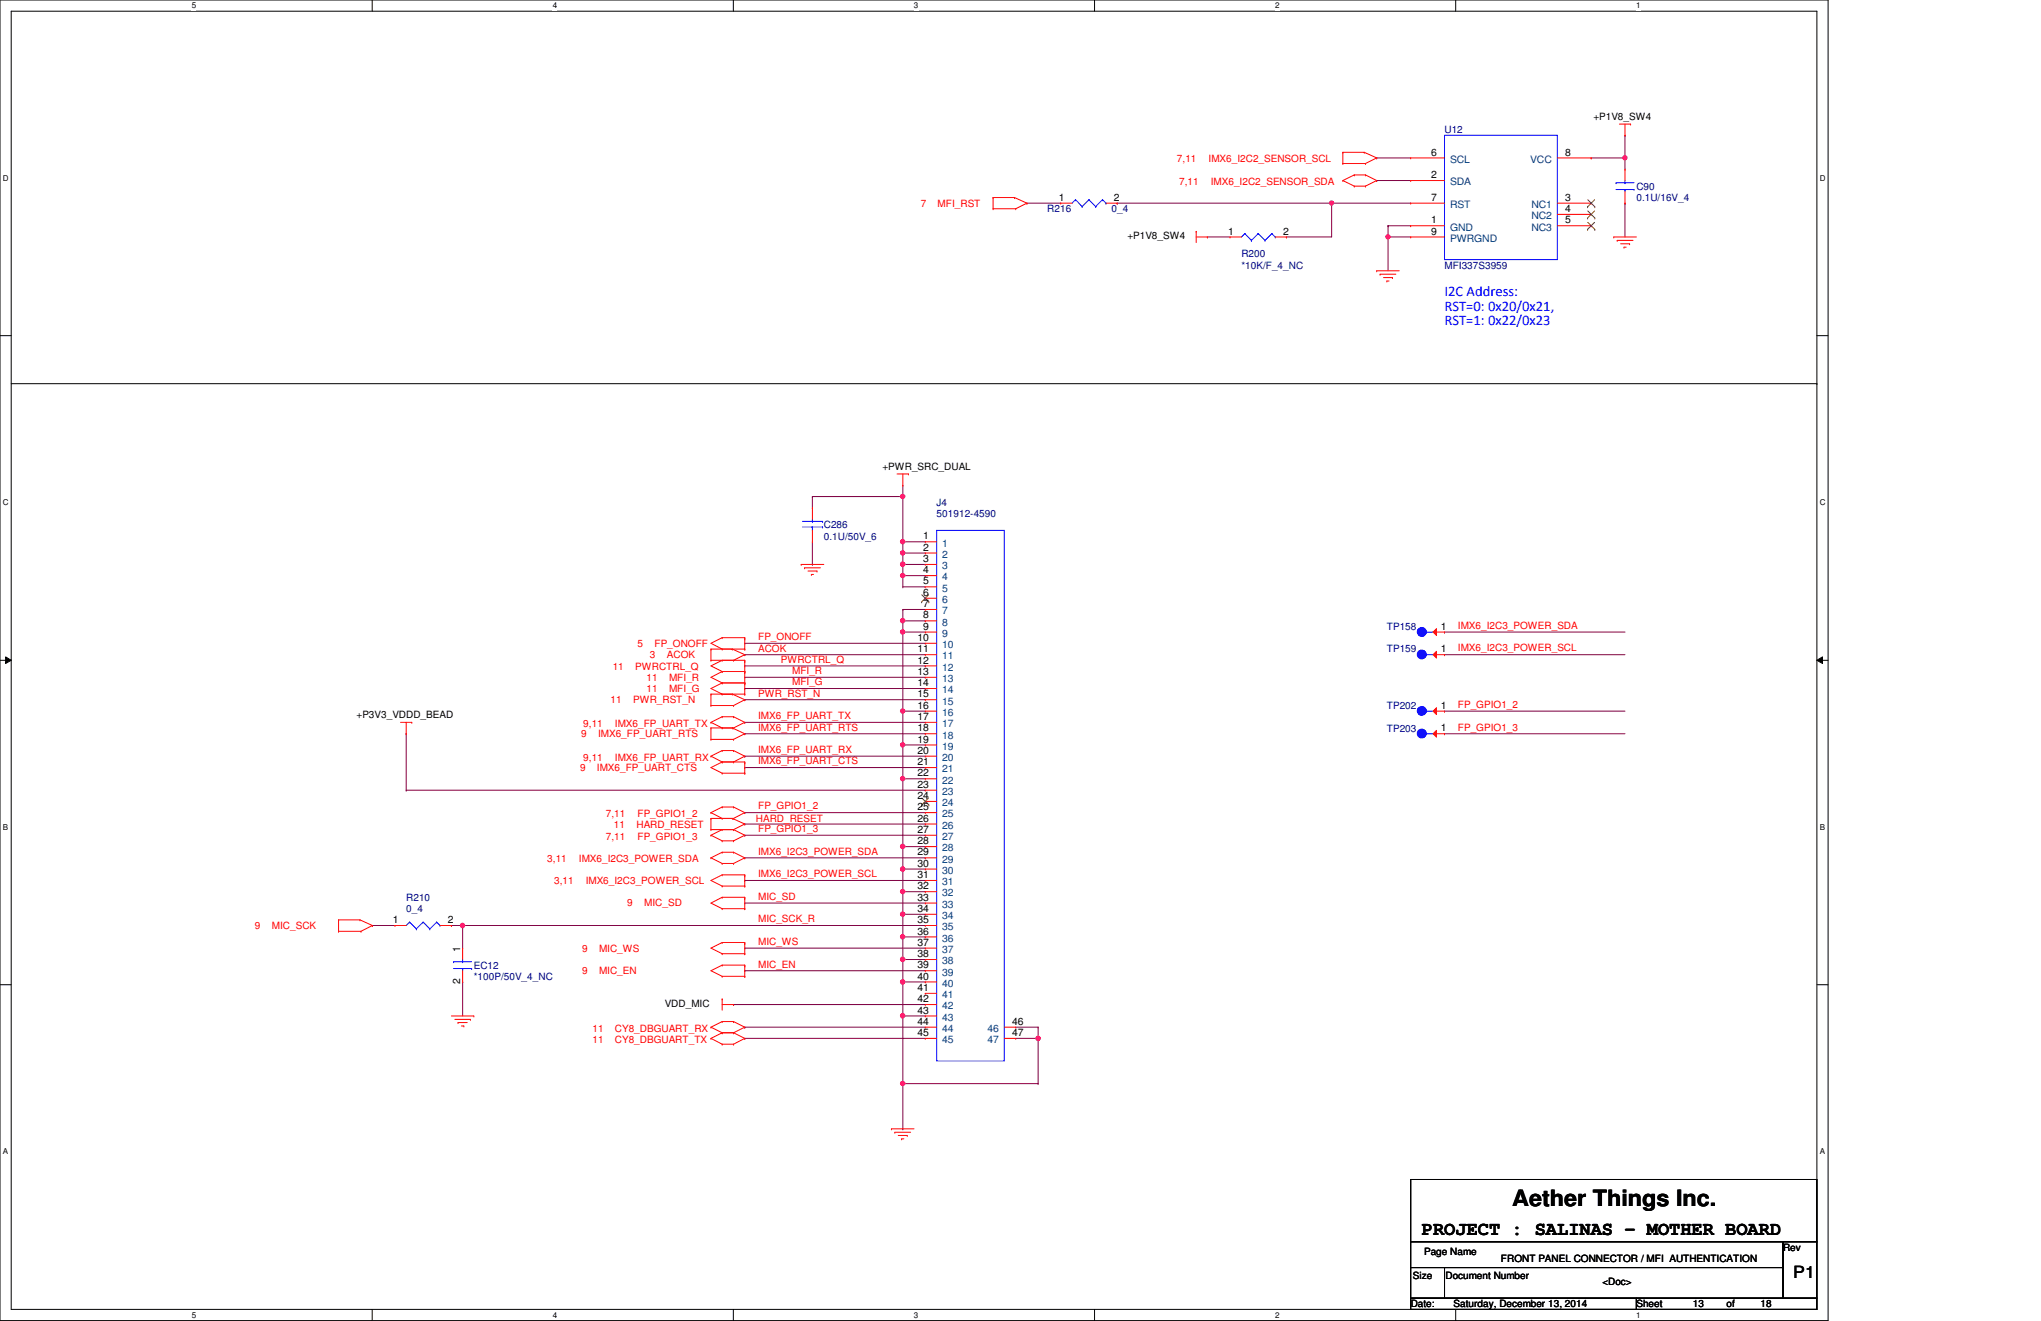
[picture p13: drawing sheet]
<svg xmlns="http://www.w3.org/2000/svg" width="432mm" height="279mm" viewBox="0 0 432 279" stroke-linecap="round" stroke-linejoin="round" font-family="sans-serif">
<defs><g id="words">
<text font-size="4.7" x="319.9" y="255.1">Aether Things Inc.</text>
<text font-size="4" x="300.8" y="261.2">PROJECT : SALINAS - MOTHER BOARD</text>
<text font-size="3.6" x="379.4" y="270.3">P1</text>
<g font-size="3.1" fill="#00f">
<text x="305.6" y="62.7">I2C Address:</text>
<text x="305.6" y="65.7">RST=0: 0x20/0x21,</text>
<text x="305.6" y="68.8">RST=1: 0x22/0x23</text>
</g>
<g font-size="2.2">
<text x="302.8" y="32.9">6</text>
<text x="331.1" y="32.9">8</text>
<text x="302.8" y="37.7">2</text>
<text x="224" y="42.5">1</text>
<text x="235.6" y="42.5">2</text>
<text x="302.8" y="42.5">7</text>
<text x="302.8" y="47.2">1</text>
<text x="331.1" y="42.5">3</text>
<text x="331.1" y="44.8">4</text>
<text x="331.1" y="47.2">5</text>
<text x="259.8" y="49.6">1</text>
<text x="271.4" y="49.6">2</text>
<text x="302.8" y="49.6">9</text>
<text x="195.3" y="116.5">2</text>
<text x="195.3" y="118.9">3</text>
<text x="195.3" y="114.1">1</text>
<text x="195.3" y="121.2">4</text>
<text x="195.3" y="123.6">5</text>
<text x="195.3" y="130.8">8</text>
<text x="195.3" y="126">6</text>
<text x="195.3" y="128.4">7</text>
<text x="194.1" y="135.6">10</text>
<text x="194.1" y="138">11</text>
<text x="195.3" y="133.2">9</text>
<text x="304.8" y="138">1</text>
<text x="304.8" y="133.2">1</text>
<text x="194.1" y="140.3">12</text>
<text x="194.1" y="142.7">13</text>
<text x="194.1" y="149.9">16</text>
<text x="194.1" y="145.1">14</text>
<text x="194.1" y="147.5">15</text>
<text x="304.8" y="149.9">1</text>
<text x="194.1" y="154.7">18</text>
<text x="194.1" y="152.3">17</text>
<text x="304.8" y="154.7">1</text>
<text x="194.1" y="159.4">20</text>
<text x="194.1" y="161.8">21</text>
<text x="194.1" y="157.1">19</text>
<text x="194.1" y="164.2">22</text>
<text x="194.1" y="166.6">23</text>
<text x="194.1" y="173.8">26</text>
<text x="194.1" y="169">24</text>
<text x="194.1" y="171.4">25</text>
<text x="194.1" y="178.6">28</text>
<text x="194.1" y="176.1">27</text>
<text x="194.1" y="183.3">30</text>
<text x="194.1" y="185.7">31</text>
<text x="194.1" y="180.9">29</text>
<text x="194.1" y="188.1">32</text>
<text x="194.1" y="190.5">33</text>
<text x="83.1" y="195.2">1</text>
<text x="94.7" y="195.2">2</text>
<text x="194.1" y="197.7">36</text>
<text x="194.1" y="192.9">34</text>
<text x="194.1" y="195.2">35</text>
<text x="97.4" y="201.3" transform="rotate(-90 97.4 201.3)">1</text>
<text x="194.1" y="202.4">38</text>
<text x="194.1" y="200">37</text>
<text x="97.4" y="208.2" transform="rotate(-90 97.4 208.2)">2</text>
<text x="194.1" y="204.8">39</text>
<text x="194.1" y="207.2">40</text>
<text x="194.1" y="209.6">41</text>
<text x="194.1" y="212">42</text>
<text x="194.1" y="214.4">43</text>
<text x="194.1" y="216.7">44</text>
<text x="194.1" y="219.1">45</text>
<text x="214.1" y="219.1">47</text>
<text x="214.1" y="216.7">46</text>
</g>
<g font-size="2.2" fill="#004080">
<text x="306.8" y="34.4">SCL</text>
<text x="323.7" y="34.4">VCC</text>
<text x="306.8" y="39.2">SDA</text>
<text x="306.8" y="44">RST</text>
<text x="324" y="44">NC1</text>
<text x="324" y="46.4">NC2</text>
<text x="306.8" y="48.8">GND</text>
<text x="306.8" y="51.1">PWRGND</text>
<text x="324" y="48.8">NC3</text>
<text x="199.3" y="118">2</text>
<text x="199.3" y="115.6">1</text>
<text x="199.3" y="122.8">4</text>
<text x="199.3" y="125.1">5</text>
<text x="199.3" y="120.4">3</text>
<text x="199.3" y="127.6">6</text>
<text x="199.3" y="129.9">7</text>
<text x="199.3" y="137.1">10</text>
<text x="199.3" y="132.3">8</text>
<text x="199.3" y="134.7">9</text>
<text x="199.3" y="141.9">12</text>
<text x="199.3" y="139.5">11</text>
<text x="199.3" y="146.6">14</text>
<text x="199.3" y="149">15</text>
<text x="199.3" y="144.3">13</text>
<text x="199.3" y="151.4">16</text>
<text x="199.3" y="153.8">17</text>
<text x="199.3" y="161">20</text>
<text x="199.3" y="156.2">18</text>
<text x="199.3" y="158.6">19</text>
<text x="199.3" y="165.7">22</text>
<text x="199.3" y="163.4">21</text>
<text x="199.3" y="170.5">24</text>
<text x="199.3" y="172.9">25</text>
<text x="199.3" y="168.1">23</text>
<text x="199.3" y="175.3">26</text>
<text x="199.3" y="177.7">27</text>
<text x="199.3" y="184.8">30</text>
<text x="199.3" y="180.1">28</text>
<text x="199.3" y="182.5">29</text>
<text x="199.3" y="189.6">32</text>
<text x="199.3" y="187.2">31</text>
<text x="199.3" y="194.4">34</text>
<text x="199.3" y="196.8">35</text>
<text x="199.3" y="192">33</text>
<text x="199.3" y="204">38</text>
<text x="199.3" y="199.2">36</text>
<text x="199.3" y="201.5">37</text>
<text x="199.3" y="206.3">39</text>
<text x="199.3" y="208.7">40</text>
<text x="199.3" y="211.1">41</text>
<text x="199.3" y="213.5">42</text>
<text x="199.3" y="215.9">43</text>
<text x="199.3" y="218.3">44</text>
<text x="199.3" y="220.6">45</text>
<text x="208.9" y="220.6">47</text>
<text x="208.9" y="218.3">46</text>
</g>
<g font-size="2.1" fill="#000080">
<text x="305.6" y="28.2">U12</text>
<text x="346.2" y="40.1">C90</text>
<text x="221.6" y="44.9">R216</text>
<text x="235.2" y="44.9">0_4</text>
<text x="346.2" y="42.5">0.1U/16V_4</text>
<text x="262.6" y="54.4">R200</text>
<text x="262.6" y="56.9">*10K/F_4_NC</text>
<text x="305.6" y="56.9">MFI337S3959</text>
<text x="198.2" y="107">J4</text>
<text x="174.3" y="111.8">C286</text>
<text x="198.2" y="109.4">501912-4590</text>
<text x="174.3" y="114.1">0.1U/50V_6</text>
<text x="293.4" y="133.3">TP158</text>
<text x="293.4" y="138">TP159</text>
<text x="293.4" y="149.9">TP202</text>
<text x="293.4" y="154.7">TP203</text>
<text x="85.9" y="190.5">R210</text>
<text x="85.9" y="193">0_4</text>
<text x="100.2" y="204.9">EC12</text>
<text x="100.2" y="207.3">*100P/50V_4_NC</text>
</g>
<g font-size="2.1">
<text x="337.1" y="25.3">+P1V8_SW4</text>
<text x="238.5" y="50.6">+P1V8_SW4</text>
<text x="186.7" y="99.4">+PWR_SRC_DUAL</text>
<text x="75.4" y="151.9">+P3V3_VDDD_BEAD</text>
<text x="140.6" y="213">VDD_MIC</text>
<text x="301.3" y="265.5">Page Name</text>
<text x="317.5" y="267">FRONT PANEL CONNECTOR / MFI AUTHENTICATION</text>
<text x="377.2" y="264.6">Rev</text>
<text x="298.9" y="270.6">Size</text>
<text x="305.8" y="270.6">Document Number</text>
<text x="339" y="271.7">&lt;Doc&gt;</text>
<text x="298.4" y="276.5">Date:</text>
<text x="307.5" y="276.5">Saturday, December 13, 2014</text>
<text x="346.2" y="276.5">Sheet</text>
<text x="358.1" y="276.5">13</text>
<text x="365.3" y="276.5">of</text>
<text x="372.4" y="276.5">18</text>
</g>
<g font-size="2.1" fill="#f00">
<text x="249" y="34.2">7,11</text>
<text x="255.7" y="34.2">IMX6_I2C2_SENSOR_SCL</text>
<text x="249.5" y="39.2">7,11</text>
<text x="256.2" y="39.2">IMX6_I2C2_SENSOR_SDA</text>
<text x="194.8" y="43.7">7</text>
<text x="198.4" y="43.7">MFI_RST</text>
<text x="134.9" y="136.8">5</text>
<text x="138.5" y="136.8">FP_ONOFF</text>
<text x="160.4" y="135.4">FP_ONOFF</text>
<text x="308.4" y="133">IMX6_I2C3_POWER_SDA</text>
<text x="308.4" y="137.8">IMX6_I2C3_POWER_SCL</text>
<text x="129.6" y="141.6">11</text>
<text x="134.4" y="141.6">PWRCTRL_Q</text>
<text x="136.8" y="144">11</text>
<text x="137.5" y="139.2">3</text>
<text x="141.1" y="139.2">ACOK</text>
<text x="141.6" y="144">MFI_R</text>
<text x="160.4" y="138">ACOK</text>
<text x="165.2" y="140.2">PWRCTRL_Q</text>
<text x="167.6" y="142.6">MFI_R</text>
<text x="129.2" y="148.8">11</text>
<text x="133.9" y="148.8">PWR_RST_N</text>
<text x="136.8" y="146.4">11</text>
<text x="141.6" y="146.4">MFI_G</text>
<text x="160.4" y="147.3">PWR_RST_N</text>
<text x="167.6" y="144.9">MFI_G</text>
<text x="308.4" y="149.7">FP_GPIO1_2</text>
<text x="122.9" y="155.9">9</text>
<text x="123.4" y="153.8">9,11</text>
<text x="126.5" y="155.9">IMX6_FP_UART_RTS</text>
<text x="130.1" y="153.8">IMX6_FP_UART_TX</text>
<text x="160.4" y="152.1">IMX6_FP_UART_TX</text>
<text x="160.4" y="154.5">IMX6_FP_UART_RTS</text>
<text x="308.4" y="154.5">FP_GPIO1_3</text>
<text x="123.4" y="161">9,11</text>
<text x="130.1" y="161">IMX6_FP_UART_RX</text>
<text x="160.4" y="159.3">IMX6_FP_UART_RX</text>
<text x="160.4" y="161.7">IMX6_FP_UART_CTS</text>
<text x="122.7" y="163.1">9</text>
<text x="126.3" y="163.1">IMX6_FP_UART_CTS</text>
<text x="128.2" y="172.9">7,11</text>
<text x="134.9" y="172.9">FP_GPIO1_2</text>
<text x="159.9" y="173.8">HARD_RESET</text>
<text x="160.4" y="171.2">FP_GPIO1_2</text>
<text x="128.2" y="177.7">7,11</text>
<text x="129.9" y="175">11</text>
<text x="134.7" y="175">HARD_RESET</text>
<text x="134.9" y="177.7">FP_GPIO1_3</text>
<text x="160.4" y="176">FP_GPIO1_3</text>
<text x="115.8" y="182.4">3,11</text>
<text x="122.5" y="182.4">IMX6_I2C3_POWER_SDA</text>
<text x="160.4" y="180.8">IMX6_I2C3_POWER_SDA</text>
<text x="160.4" y="185.5">IMX6_I2C3_POWER_SCL</text>
<text x="117.2" y="187">3,11</text>
<text x="123.9" y="187">IMX6_I2C3_POWER_SCL</text>
<text x="132.7" y="191.7">9</text>
<text x="136.3" y="191.7">MIC_SD</text>
<text x="160.4" y="190.3">MIC_SD</text>
<text x="53.9" y="196.5">9</text>
<text x="57.5" y="196.5">MIC_SCK</text>
<text x="160.4" y="195.1">MIC_SCK_R</text>
<text x="123.2" y="201.3">9</text>
<text x="126.7" y="201.3">MIC_WS</text>
<text x="160.4" y="199.9">MIC_WS</text>
<text x="123.2" y="206.1">9</text>
<text x="126.7" y="206.1">MIC_EN</text>
<text x="160.4" y="204.6">MIC_EN</text>
<text x="125.3" y="218.2">11</text>
<text x="125.3" y="220.6">11</text>
<text x="130.1" y="218.2">CY8_DBGUART_RX</text>
<text x="130.1" y="220.6">CY8_DBGUART_TX</text>
</g>
<g font-size="1.7">
<text x="40.6" y="1.8">5</text>
<text x="116.9" y="1.8">4</text>
<text x="193.3" y="1.8">3</text>
<text x="269.7" y="1.8">2</text>
<text x="346.2" y="1.8">1</text>
<text x=".6" y="38.2">D</text>
<text x="385" y="38.2">D</text>
<text x=".6" y="106.8">C</text>
<text x="385" y="106.8">C</text>
<text x=".6" y="175.5">B</text>
<text x="385" y="175.5">B</text>
<text x=".6" y="244.1">A</text>
<text x="385" y="244.1">A</text>
<text x="40.6" y="278.7">5</text>
<text x="116.9" y="278.7">4</text>
<text x="193.3" y="278.7">3</text>
<text x="269.7" y="278.7">2</text>
<text x="346.2" y="278.7">1</text>
</g>
</g></defs>
<path d="M0 0h386.8v279.3h-386.8zM2.4 2.4h382v274.5h-382z" fill="none" stroke="#000" stroke-width=".21"/>
<g fill="#fff">
<path d="M40.6 .3h.9v1.9h-.9z"/>
<path d="M40.6 277.2h.9v1.9h-.9z"/>
</g>
<path d="M78.7 0v2.4M78.7 276.9v2.4" fill="none" stroke="#000" stroke-width=".21"/>
<g fill="#fff">
<path d="M116.9 .3h1v1.9h-1z"/>
<path d="M116.9 277.2h1v1.9h-1z"/>
</g>
<path d="M155.2 0v2.4M155.2 276.9v2.4" fill="none" stroke="#000" stroke-width=".21"/>
<g fill="#fff">
<path d="M193.3 .3h1v1.9h-1z"/>
<path d="M193.3 277.2h1v1.9h-1z"/>
</g>
<path d="M231.6 0v2.4M231.6 276.9v2.4" fill="none" stroke="#000" stroke-width=".21"/>
<g fill="#fff">
<path d="M269.7 .3h1v1.9h-1z"/>
<path d="M269.7 277.2h1v1.9h-1z"/>
</g>
<path d="M308 0v2.4M308 276.9v2.4" fill="none" stroke="#000" stroke-width=".21"/>
<g fill="#fff">
<path d="M346.2 .3h.9v1.9h-.9z"/>
<path d="M346.2 277.2h.9v1.9h-.9z"/>
<path d="M.6 36.7h1.2v1.9h-1.2z"/>
<path d="M385 36.7h1.2v1.9h-1.2z"/>
<path d="M.6 105.3h1.2v1.9h-1.2z"/>
<path d="M385 105.3h1.2v1.9h-1.2z"/>
</g>
<path d="M0 71h2.4M384.4 71h2.4" fill="none" stroke="#000" stroke-width=".21"/>
<g fill="#fff">
<path d="M.6 173.9h1.1v2h-1.1z"/>
<path d="M385 173.9h1.1v2h-1.1z"/>
</g>
<path d="M0 139.7h2.4M1.2 138.9l1.2 .8-1.2 .6zM384.4 139.7l1.2-.8v1.4zM384.4 139.7h2.4" fill="none" stroke="#000" stroke-width=".21"/>
<path d="M1.2 138.9l1.2 .8-1.2 .6zM384.4 139.7l1.2-.8v1.4z" fill="#000"/>
<g fill="#fff">
<path d="M.6 242.6h1.1v1.9h-1.1z"/>
<path d="M385 242.6h1.1v1.9h-1.1z"/>
</g>
<path d="M2.4 81.2h382M384.4 81.2h.1M0 208.3h2.4M384.4 208.3h2.4" fill="none" stroke="#000" stroke-width=".21"/>
<path d="M291.3 33.4h.1M291.3 38.2h.1M291.3 33.4h7.1M291.3 38.2h7.1M236.3 43h.1M236.3 43h45.4M293.7 47.8h.1M293.7 50.1h.1M293.7 47.8h4.7M293.7 47.8v9.5M293.7 50.1h4.7" fill="none" stroke="#800040" stroke-width=".21"/>
<circle cx="293.6" cy="50.1" r=".45" fill="#f0f"/>
<circle cx="293.6" cy="50.1" r=".45" fill="none" stroke="#f0f" stroke-width=".21"/>
<path d="M336.6 33.4h.1M343.8 28.6h.1M343.8 28.6v4.8h-7.2" fill="none" stroke="#800040" stroke-width=".21"/>
<circle cx="343.8" cy="33.4" r=".45" fill="#f0f"/>
<circle cx="343.8" cy="33.4" r=".45" fill="none" stroke="#f0f" stroke-width=".21"/>
<path d="M343.8 33.4h.1M343.8 33.4v2.4M255.4 50.1h.1M255.4 50.1h4.8M272.2 50.1h.1M281.7 43h.1M281.7 43v7.1h-9.5M281.7 43h16.7M343.8 43h.1M343.8 43v7.1" fill="none" stroke="#800040" stroke-width=".21"/>
<circle cx="281.7" cy="42.9" r=".45" fill="#f0f"/>
<circle cx="281.7" cy="42.9" r=".45" fill="none" stroke="#f0f" stroke-width=".21"/>
<path d="M217.3 43h.1M217.3 43h7.1M191 114.6h.1M191 114.6h4.7" fill="none" stroke="#800040" stroke-width=".21"/>
<circle cx="191" cy="114.6" r=".46" fill="#f0f"/>
<circle cx="191" cy="114.6" r=".46" fill="none" stroke="#f0f" stroke-width=".21"/>
<path d="M191 117h.1M191 117h4.7" fill="none" stroke="#800040" stroke-width=".21"/>
<circle cx="191" cy="116.9" r=".46" fill="#f0f"/>
<circle cx="191" cy="116.9" r=".46" fill="none" stroke="#f0f" stroke-width=".21"/>
<path d="M191 114.6h.1M191 105h.1M191 117h.1M191 119.4h.1M191 102.7v2.3M191 114.6v4.8M191 119.4h4.7" fill="none" stroke="#800040" stroke-width=".21"/>
<circle cx="191" cy="119.3" r=".47" fill="#f0f"/>
<circle cx="191" cy="119.3" r=".47" fill="none" stroke="#f0f" stroke-width=".21"/>
<path d="M191 121.8h.1M191 121.8h4.7" fill="none" stroke="#800040" stroke-width=".21"/>
<circle cx="191" cy="121.7" r=".46" fill="#f0f"/>
<circle cx="191" cy="121.7" r=".46" fill="none" stroke="#f0f" stroke-width=".21"/>
<path d="M191 119.4h.1M191 119.4v4.7M191 124.1h.1M191 121.8h.1M191 128.9h.1M191 131.3h.1M191 124.1h4.7M191 128.9h4.7M191 131.3h4.7" fill="none" stroke="#800040" stroke-width=".21"/>
<circle cx="191" cy="131.3" r=".47" fill="#f0f"/>
<circle cx="191" cy="131.3" r=".47" fill="none" stroke="#f0f" stroke-width=".21"/>
<path d="M191 133.7h.1M191 131.3h.1M191 133.7h4.7M191 128.9v21.5M191 150.4h.1" fill="none" stroke="#800040" stroke-width=".21"/>
<circle cx="191" cy="133.7" r=".46" fill="#f0f"/>
<circle cx="191" cy="133.7" r=".46" fill="none" stroke="#f0f" stroke-width=".21"/>
<circle cx="191" cy="150.4" r=".46" fill="#f0f"/>
<circle cx="191" cy="150.4" r=".46" fill="none" stroke="#f0f" stroke-width=".21"/>
<g fill="none" stroke="#800040" stroke-width=".21">
<path d="M157.6 136.1h.1M157.6 138.5h.1M157.6 136.1h38.1M157.6 138.5h38.1M157.6 140.8h.1M157.6 148h.1M157.6 152.8h.1M157.6 155.2h.1M157.6 140.8h38.1M157.6 148h38.1M157.6 152.8h38.1M157.6 155.2h38.1"/>
<path d="M191 150.4h.1M191 157.6h.1M191 150.4v7.2M191 150.4h4.7M191 157.6h4.7M191 214.9v14.3M191 229.2h.1"/>
</g>
<circle cx="191" cy="157.5" r=".46" fill="#f0f"/>
<circle cx="191" cy="157.5" r=".46" fill="none" stroke="#f0f" stroke-width=".21"/>
<path d="M157.6 159.9h.1M157.6 159.9h38.1M191 157.6v7.1M157.6 162.3h.1M157.6 162.3h38.1M191 164.7h.1M191 164.7h4.7" fill="none" stroke="#800040" stroke-width=".21"/>
<circle cx="191" cy="164.7" r=".46" fill="#f0f"/>
<circle cx="191" cy="164.7" r=".46" fill="none" stroke="#f0f" stroke-width=".21"/>
<path d="M157.6 171.9h.1M157.6 174.3h.1M157.6 176.7h.1M157.6 171.9h38.1M157.6 174.3h38.1M157.6 176.7h38.1M191 179.1h.1M191 164.7v14.4M157.6 181.4h.1M157.6 181.4h38.1M191 183.8h.1M191 183.8h4.7" fill="none" stroke="#800040" stroke-width=".21"/>
<circle cx="191" cy="183.8" r=".47" fill="#f0f"/>
<circle cx="191" cy="183.8" r=".47" fill="none" stroke="#f0f" stroke-width=".21"/>
<path d="M157.6 186.2h.1M157.6 186.2h38.1M191 188.6h.1M191 183.8v4.8M191 188.6h4.7" fill="none" stroke="#800040" stroke-width=".21"/>
<circle cx="191" cy="188.6" r=".46" fill="#f0f"/>
<circle cx="191" cy="188.6" r=".46" fill="none" stroke="#f0f" stroke-width=".21"/>
<path d="M157.6 191h.1M157.6 191h38.1M191 193.4h.1M191 188.6v4.8M191 193.4h4.7" fill="none" stroke="#800040" stroke-width=".21"/>
<circle cx="191" cy="193.4" r=".46" fill="#f0f"/>
<circle cx="191" cy="193.4" r=".46" fill="none" stroke="#f0f" stroke-width=".21"/>
<path d="M191 198.2h.1M191 193.4v4.8M191 198.2h4.7" fill="none" stroke="#800040" stroke-width=".21"/>
<circle cx="191" cy="198.1" r=".46" fill="#f0f"/>
<circle cx="191" cy="198.1" r=".46" fill="none" stroke="#f0f" stroke-width=".21"/>
<path d="M191 198.2v4.7M155.2 212.5h.1M155.2 212.5h40.5M191 202.9h.1M191 214.9h.1M191 214.9h4.7" fill="none" stroke="#800040" stroke-width=".21"/>
<circle cx="191" cy="214.8" r=".47" fill="#f0f"/>
<circle cx="191" cy="214.8" r=".47" fill="none" stroke="#f0f" stroke-width=".21"/>
<path d="M97.9 195.7h.1M97.9 195.7h97.8M157.6 219.6h.1M157.6 217.3h.1M157.6 219.6h38.1M157.6 217.3h38.1" fill="none" stroke="#800040" stroke-width=".21"/>
<circle cx="97.8" cy="195.7" r=".46" fill="#f0f"/>
<circle cx="97.8" cy="195.7" r=".46" fill="none" stroke="#f0f" stroke-width=".21"/>
<g fill="none" stroke="#800040" stroke-width=".21">
<path d="M78.8 195.7h.1M78.8 195.7h4.8M95.5 195.7h.1M95.5 195.7h2.4M97.9 195.7h.1M97.9 195.7v4.8M97.9 207.7h.1M97.9 207.7v7.2M214.9 217.3h4.7M219.6 217.3h.1M219.6 219.6h.1M219.6 217.3v2.3"/>
<path d="M191 229.2h.1M191 229.2h28.6"/>
</g>
<circle cx="191" cy="229.2" r=".46" fill="#f0f"/>
<circle cx="191" cy="229.2" r=".46" fill="none" stroke="#f0f" stroke-width=".21"/>
<path d="M214.9 219.6h4.7M219.6 219.6h.1M219.6 219.6v9.6M191 238.8h.1M191 229.2v9.6M219.6 229.2h.1" fill="none" stroke="#800040" stroke-width=".21"/>
<circle cx="219.6" cy="219.6" r=".47" fill="#f0f"/>
<circle cx="219.6" cy="219.6" r=".47" fill="none" stroke="#f0f" stroke-width=".21"/>
<path d="M171.9 105h.1M171.9 105v2.4M171.9 105h19.1M191 105h.1M191 114.6h.1M191 105v9.6M305.6 133.7h.1M305.6 138.5h.1M305.6 133.7h38.2M305.6 138.5h38.2" fill="none" stroke="#800040" stroke-width=".21"/>
<circle cx="191" cy="105" r=".46" fill="#f0f"/>
<circle cx="191" cy="105" r=".46" fill="none" stroke="#f0f" stroke-width=".21"/>
<path d="M171.9 119.4h.1M171.9 114.6v4.8M305.6 150.4h.1M305.6 155.2h.1M305.6 150.4h38.2M305.6 155.2h38.2M191 179.1h4.7M195.7 179.1h.1" fill="none" stroke="#800040" stroke-width=".21"/>
<circle cx="191" cy="179" r=".47" fill="#f0f"/>
<circle cx="191" cy="179" r=".47" fill="none" stroke="#f0f" stroke-width=".21"/>
<path d="M85.9 155.2h.1M85.9 155.2v11.9M157.6 143.3h.1M157.6 145.6h.1M157.6 143.3h38.1M157.6 145.6h38.1M85.9 167.1h.1M85.9 167.1h109.8M191 179.1v4.7M191 183.8h.1M191 207.7h.1M191 207.7h4.7" fill="none" stroke="#800040" stroke-width=".21"/>
<circle cx="191" cy="207.7" r=".47" fill="#f0f"/>
<circle cx="191" cy="207.7" r=".47" fill="none" stroke="#f0f" stroke-width=".21"/>
<path d="M191 214.9h.1M191 202.9h.1M191 207.7v7.2M191 202.9h4.7" fill="none" stroke="#800040" stroke-width=".21"/>
<circle cx="191" cy="202.9" r=".47" fill="#f0f"/>
<circle cx="191" cy="202.9" r=".47" fill="none" stroke="#f0f" stroke-width=".21"/>
<path d="M157.6 200.5h.1M157.6 205.3h.1M157.6 200.5h38.1M157.6 205.3h38.1M191 207.7h.1M191 202.9v4.8" fill="none" stroke="#800040" stroke-width=".21"/>
<g fill="none" stroke="#f00" stroke-width=".21">
<path d="M284.1 38.2h.1M284.1 32.2h.1M284.1 34.6h.1M284.1 38.2l2.4 1.2M284.1 32.2h4.5M284.1 34.6h4.8M284.1 32.2v2.4M286.5 37h.1M286.5 39.4h.1M286.5 39.4h2.4M286.5 37h2.4M286.5 37l-2.4 1.2"/>
<path d="M288.6 32.2h.1M288.6 32.2l2.7 1.2M288.9 39.4h.1M288.9 37h.1M288.9 34.6h.1M288.9 37l2.4 1.2M291.3 38.2h.1M291.3 33.4h.1M291.3 38.2l-2.4 1.2M291.3 33.4l-2.4 1.2M342.6 26.2h2.4M343.8 28.6h.1"/>
<path d="M343.8 26.2v2.4M345 26.2h.1M210.1 41.8h.1M210.1 44.2h.1M210.1 41.8h4.5M210.1 44.2h4.8M210.1 41.8v2.4M214.6 41.8h.1M214.6 41.8l2.7 1.2M214.9 44.2h.1M217.3 43h.1M217.3 43l-2.4 1.2"/>
<path d="M224.4 43h.1M224.4 43h2.4M234 43h2.3M236.3 43h.1M253.1 48.9h.1M253.1 50.1h2.3M253.1 48.9v2.4M255.4 50.1h.1M291.3 57.3h.1M291.3 57.3h4.7M292 58h.1M292 58h3.3"/>
<path d="M292.7 58.7h1.9M293.4 59.4h.1M293.4 59.4h.5M294.6 58.7h.1M341.4 50.1h.1M341.4 50.1h4.8M342.1 50.8h.1M342.1 50.8h3.4M342.9 51.6h1.9M343.6 52.3h.1M343.6 52.3h.4M344.8 51.6h.1"/>
<path d="M169.5 119.4h.1M169.5 119.4h4.8M189.8 100.2h2.4M191 102.7h.1M191 100.2v2.5M192.2 100.2h.1M195.7 117h.1M195.7 119.4h.1M195.7 114.6h.1M195.7 119.4h2.5M195.7 117h2.5M195.7 114.6h2.5"/>
<path d="M150.4 137.3h.1M150.4 139.7h.1M150.4 137.3h7.2M150.4 139.7h7.2M150.4 137.3v2.4M152.8 134.9h.1M152.8 137.3h.1M152.8 139.7h.1M152.8 134.9l-2.4 1.2 2.4 1.2M152.8 134.9h4.8M152.8 139.7l-2.4 1.1 2.4 1.2M154.9 137.3h.1"/>
<path d="M154.9 137.3l2.7 1.2M155.2 139.7h.1M157.6 134.9h.1M157.6 137.3h.1M157.6 135.1h.1M157.6 138.5h.1M157.6 139.7h.1M157.6 139.9h.1M157.6 134.9v2.4M157.6 139.7v7.1M157.6 138.5l-2.4 1.2M170.2 120.1h.1"/>
<path d="M170.2 120.1h3.4M170.9 120.8h1.9M171.7 121.5h.1M171.7 121.5h.4M172.8 120.8h.1M195.7 136.1h.1M195.7 131.3h.1M195.7 126.5h.1M195.7 121.8h.1M195.7 138.5h.1M195.7 133.7h.1M195.7 128.9h.1"/>
<path d="M195.7 124.1h.1M195.7 136.1h2.5M195.7 131.3h2.5M195.7 126.5h2.5M195.7 121.8h2.5M195.7 138.5h2.5M195.7 133.7h2.5M195.7 128.9h2.5M195.7 124.1h2.5M84.8 152.8h2.3M85.9 155.2h.1M85.9 152.8v2.4"/>
<path d="M87.1 152.8h.1M150.4 146.8h.1M150.4 149.2h.1M150.4 152.8h.1M150.4 154h.1M150.4 156.4h.1M150.4 159.9h.1M150.4 146.8v2.4M150.4 154v2.4M150.4 146.8h7.2M150.4 149.2h4.8M150.4 154h4.8"/>
<path d="M150.4 152.8l2.4 1.2M150.4 156.4h4.8M150.4 159.9l2.4 1.3M152.8 142h.1M152.8 151.6h.1M152.8 154h.1M152.8 158.7h.1M152.8 144.4h.1M152.8 146.8h.1M152.8 142h4.8M152.8 151.6h2.4M152.8 151.6l-2.4 1.2"/>
<path d="M152.8 158.7h2.4M152.8 158.7l-2.4 1.2M152.8 144.4l-2.4 1.2 2.4 1.2M152.8 144.4h4.8M152.8 142l-2.4 1.3 2.4 1.1M154.9 146.8h.1M154.9 154h.1M154.9 146.8l2.7 1.2M154.9 154l2.7 1.2M155.2 149.2h.1M155.2 154h.1M155.2 151.6h.1"/>
<path d="M155.2 156.4h.1M155.2 158.7h.1M155.2 151.6l2.4 1.2M155.2 158.7l2.4 1.2M157.6 142h.1M157.6 148h.1M157.6 152.8h.1M157.6 155.2h.1M157.6 159.9h.1M157.6 144.4h.1M157.6 146.8h.1M157.6 144.7h.1"/>
<path d="M157.6 142.3h.1M157.6 148l-2.4 1.2M157.6 152.8l-2.4 1.2M157.6 155.2l-2.4 1.2M157.6 159.9l-2.4 1.3M195.7 159.9h.1M195.7 155.2h.1M195.7 150.4h.1M195.7 145.6h.1M195.7 140.8h.1M195.7 157.6h.1M195.7 152.8h.1"/>
<path d="M195.7 148h.1M195.7 143.3h.1M195.7 152.8h2.5M195.7 159.9h2.5M195.7 155.2h2.5M195.7 150.4h2.5M195.7 145.6h2.5M195.7 140.8h2.5M195.7 157.6h2.5M195.7 148h2.5M195.7 143.3h2.5M150.4 173.1h.1"/>
<path d="M150.4 175.5h.1M150.4 171.9h.1M150.4 176.7h.1M150.4 173.1v2.4M150.4 173.1h4.8M150.4 175.5h4.8M150.4 171.9l2.4 1.2M150.4 176.7l2.4 1.1M152.8 161.2h.1M152.8 163.5h.1M152.8 170.7h.1M152.8 173.1h.1"/>
<path d="M152.8 175.5h.1M152.8 177.8h.1M152.8 161.2h4.8M152.8 161.2l-2.4 1.1 2.4 1.2M152.8 163.5h4.8M152.8 170.7h2.4M152.8 170.7l-2.4 1.2M152.8 177.8h2.4M152.8 175.5l-2.4 1.2M154.9 173.1h.1M154.9 173.1l2.7 1.2M155.2 161.2h.1"/>
<path d="M155.2 175.5h.1M155.2 173.1h.1M155.2 170.7h.1M155.2 177.8h.1M155.2 170.7l2.4 1.2M155.2 175.5l2.4 1.2M157.6 161.2h.1M157.6 163.5h.1M157.6 161.4h.1M157.6 174.3h.1M157.6 171.9h.1M157.6 176.7h.1"/>
<path d="M157.6 161.2v2.3M157.6 174.3l-2.4 1.2M157.6 171.9l-2.4 1.2M157.6 176.7l-2.4 1.1M195.7 179.1h.1M195.7 174.3h.1M195.7 169.5h.1M195.7 164.7h.1M195.7 176.7h.1M195.7 171.9h.1M195.7 167.1h.1M195.7 162.3h.1"/>
<path d="M195.7 179.1h2.5M195.7 174.3h2.5M195.7 169.5h2.5M195.7 164.7h2.5M195.7 176.7h2.5M195.7 171.9h2.5M195.7 167.1h2.5M195.7 162.3h2.5M71.6 194.6h.1M71.6 197h.1M71.6 194.6h4.6M71.6 197h4.8"/>
<path d="M71.6 194.6v2.4M76.2 194.6h.1M76.2 194.6l2.6 1.1M76.4 197h.1M78.8 195.7h.1M78.8 195.7l-2.4 1.3M83.6 195.7h.1M83.6 195.7h2.3M93.1 195.7h2.4M95.5 195.7h.1M150.4 181.4h.1M150.4 181.4l2.4 1.2"/>
<path d="M152.8 180.3h.1M152.8 182.6h.1M152.8 185h.1M152.8 187.4h.1M152.8 189.8h.1M152.8 192.2h.1M152.8 199.3h.1M152.8 182.6h2.4M152.8 180.3h2.4M152.8 180.3l-2.4 1.1M152.8 185l-2.4 1.2 2.4 1.2M152.8 185h4.8"/>
<path d="M152.8 187.4h4.8M152.8 189.8l-2.4 1.2 2.4 1.2M152.8 189.8h4.8M152.8 192.2h4.8M152.8 199.3l-2.4 1.2 2.4 1.2M152.8 199.3h4.8M155.2 182.6h.1M155.2 180.3h.1M155.2 180.3l2.4 1.1M157.6 181.4h.1M157.6 185h.1M157.6 187.4h.1"/>
<path d="M157.6 185.3h.1M157.6 189.8h.1M157.6 192.2h.1M157.6 190h.1M157.6 199.3h.1M157.6 199.6h.1M157.6 185v2.4M157.6 189.8v2.4M157.6 199.3v2.4M157.6 181.4l-2.4 1.2M195.7 198.2h.1M195.7 193.4h.1"/>
<path d="M195.7 188.6h.1M195.7 183.8h.1M195.7 195.7h.1M195.7 191h.1M195.7 186.2h.1M195.7 181.4h.1M195.7 198.2h2.5M195.7 193.4h2.5M195.7 188.6h2.5M195.7 183.8h2.5M195.7 195.7h2.5M195.7 191h2.5"/>
<path d="M195.7 186.2h2.5M195.7 181.4h2.5M95.5 214.9h4.7M96.2 215.6h3.3M96.9 216.3h.1M96.9 216.3h1.9M97.6 217h.5M97.9 200.5h.1M97.9 207.7h.1M97.9 200.5v2.4M97.9 205.3v2.4M98.1 217h.1"/>
<path d="M99.5 215.6h.1M100.2 214.9h.1M150.4 217.3h.1M150.4 219.6h.1M150.4 217.3l2.4 1.1M150.4 219.6l2.4 1.3M152.8 211.3h.1M152.8 216.1h.1M152.8 218.4h.1M152.8 201.7h.1M152.8 204.1h.1M152.8 206.5h.1"/>
<path d="M152.8 212.5h2.4M152.8 211.3v2.4M152.8 218.4h2.4M152.8 216.1h2.4M152.8 216.1l-2.4 1.2M152.8 218.4l-2.4 1.2M152.8 201.7h4.8M152.8 204.1l-2.4 1.2 2.4 1.2M152.8 204.1h4.8M152.8 206.5h4.8M155.2 212.5h.1M155.2 218.4h.1"/>
<path d="M155.2 216.1h.1M155.2 216.1l2.4 1.2M155.2 218.4l2.4 1.2M157.6 217.3h.1M157.6 219.6h.1M157.6 201.7h.1M157.6 204.1h.1M157.6 206.5h.1M157.6 204.3h.1M157.6 204.1v2.4M157.6 217.3l-2.4 1.1M157.6 219.6l-2.4 1.3"/>
<path d="M195.7 202.9h.1M195.7 205.3h.1M195.7 200.5h.1M195.7 207.7h.1M195.7 210.1h.1M195.7 212.5h.1M195.7 214.9h.1M195.7 217.3h.1M195.7 219.6h.1M195.7 212.5h2.5M195.7 214.9h2.5M195.7 202.9h2.5"/>
<path d="M195.7 205.3h2.5M195.7 200.5h2.5M195.7 207.7h2.5M195.7 210.1h2.5M195.7 217.3h2.5M195.7 219.6h2.5M212.5 217.3h2.4M212.5 219.6h2.4M214.9 219.6h.1M214.9 217.3h.1M152.8 220.9h.1M152.8 220.9h2.4"/>
<path d="M155.2 220.9h.1M188.6 238.8h.1M188.6 238.8h4.8M189.3 239.5h.1M189.3 239.5h3.4M190 240.2h1.9M190.8 240.9h.1M190.8 240.9h.4M191.9 240.2h.1"/>
</g>
<path d="M298.4 249.5h86v13.1h-86zM298.4 268.1h7.2v6.5h-7.2zM298.4 274.6h47.8v2.3h-47.8zM298.4 262.6h78.8v5.5h-78.8zM305.6 268.1h71.6v6.5h-71.6zM346.2 274.6h38.2v2.3h-38.2zM377.2 262.6h7.2v12h-7.2z" fill="none" stroke="#000" stroke-width=".21"/>
<g fill="none" stroke="#00f" stroke-width=".21">
<path d="M227.5 42.2h.1M227.5 42.2l-.7 .8M227.5 42.2l1.4 1.5M228.9 43.7h.1M230.4 42.2h.1M230.4 42.2l-1.5 1.5M230.4 42.2l1.4 1.5M231.8 43.7h.1M233.3 42.2h.1M233.3 42.2l-1.5 1.5M233.3 42.2l.7 .8M234 43h.1"/>
<path d="M198.2 112.2h14.3v112.2h-14.3zM86.7 195h.1M86.7 195l-.8 .7M86.7 195l1.4 1.5M88.1 196.5h.1M89.5 195h.1M89.5 195l-1.4 1.5M89.5 195l1.4 1.5M90.9 196.5h.1M92.4 195h.1M92.4 195l-1.5 1.5M92.4 195l.7 .7"/>
<path d="M93.1 195.7h.1M96 203.4h.1M96 204.9h3.8M96 203.4h3.8M97.9 203.4h.1M97.9 204.9h.1M97.9 202.9v.5M97.9 204.9v.4M99.8 204.9h.1"/>
</g>
<path d="M195 127.3h.1M195 125.8l1.5 1.5M196.5 125.8l-1.5 1.5M196.5 127.3h.1M195 170.3h.1M195 168.8l1.5 1.5M196.5 168.8l-1.5 1.5M196.5 170.3h.1" fill="none" stroke="#804000" stroke-width=".21"/>
<circle cx="300.8" cy="155.2" r=".95" fill="#00f"/>
<g fill="none" stroke="#00f" stroke-width=".21">
<path d="M301.8 155.2h.1M301.8 155.2h1.4"/>
<circle cx="300.8" cy="155.2" r=".95"/>
</g>
<path d="M303.2 155.2l.7-.7v1.4z" fill="#f00"/>
<path d="M303.2 155.2l.7-.7v1.4zM303.2 155.2h2.4M305.6 155.2h.1" fill="none" stroke="#f00" stroke-width=".21"/>
<circle cx="300.8" cy="138.4" r=".95" fill="#00f"/>
<g fill="none" stroke="#00f" stroke-width=".21">
<path d="M301.8 138.5h.1M301.8 138.5h1.4"/>
<circle cx="300.8" cy="138.4" r=".95"/>
</g>
<path d="M303.2 138.5l.7-.7v1.4z" fill="#f00"/>
<path d="M303.2 138.5l.7-.7v1.4zM303.2 138.5h2.4M305.6 138.5h.1" fill="none" stroke="#f00" stroke-width=".21"/>
<circle cx="300.8" cy="150.4" r=".95" fill="#00f"/>
<g fill="none" stroke="#00f" stroke-width=".21">
<path d="M301.8 150.4h.1M301.8 150.4h1.4"/>
<circle cx="300.8" cy="150.4" r=".95"/>
</g>
<path d="M303.2 150.4l.7-.7v1.4z" fill="#f00"/>
<path d="M303.2 150.4l.7-.7v1.4zM303.2 150.4h2.4M305.6 150.4h.1" fill="none" stroke="#f00" stroke-width=".21"/>
<circle cx="300.8" cy="133.7" r=".95" fill="#00f"/>
<g fill="none" stroke="#00f" stroke-width=".21">
<path d="M301.8 133.7h.1M301.8 133.7h1.4"/>
<circle cx="300.8" cy="133.7" r=".95"/>
</g>
<path d="M303.2 133.7l.7-.7v1.4z" fill="#f00"/>
<g fill="none" stroke="#f00" stroke-width=".21">
<path d="M298.4 38.2h.1M298.4 33.4h.1M298.4 38.2h7.2M298.4 33.4h7.2M329.5 33.4h7.1M336.6 33.4h.1M343.8 35.8h.1M343.8 35.8v2.4M260.2 50.1h.1M260.2 50.1h2.4M269.8 50.1h2.4M272.2 50.1h.1"/>
<path d="M298.4 43h.1M298.4 47.8h.1M298.4 50.1h.1M298.4 43h7.2M298.4 47.8h7.2M298.4 50.1h7.2M329.5 43h7.1M329.5 47.8h7.1M329.5 45.3h7.1M336.6 43h.1M336.6 45.3h.1M336.6 47.8h.1"/>
<path d="M343.8 43h.1M343.8 40.6v2.4M171.9 107.4h.1M171.9 114.6h.1M171.9 107.4v2.4M171.9 112.2v2.4M303.2 133.7l.7-.7v1.4zM303.2 133.7h2.4M305.6 133.7h.1"/>
</g>
<g fill="none" stroke="#00f" stroke-width=".21">
<path d="M305.6 28.6h23.9v26.3h-23.9zM341.9 38.7h.1M341.9 38.7h3.8M343.8 38.7h.1M343.8 38.2v.5M263.4 49.4h.1M263.4 49.4l-.8 .7M263.4 49.4l1.4 1.4M264.8 50.8h.1M266.2 49.4h.1M266.2 49.4l-1.4 1.4M266.2 49.4l1.4 1.4"/>
<path d="M267.6 50.8h.1M269.1 49.4h.1M269.1 49.4l-1.5 1.4M269.1 49.4l.7 .7M269.8 50.1h.1M341.9 40.1h3.8M343.8 40.1h.1M343.8 40.1v.5M345.7 40.1h.1M169.8 111.5h4.2M169.8 110.3h4.2M171.9 110.3h.1"/>
<path d="M171.9 111.5h.1M171.9 109.8v.5M171.9 111.5v.7M174 111.5h.1M174 110.3h.1"/>
</g>
<path d="M335.9 43.7h.1M335.9 46.1h.1M335.9 48.5h.1M335.9 42.2l1.5 1.5M335.9 44.6l1.5 1.5M335.9 47l1.5 1.5M337.4 42.2l-1.5 1.5M337.4 44.6l-1.5 1.5M337.4 47l-1.5 1.5M337.4 43.7h.1M337.4 46.1h.1M337.4 48.5h.1" fill="none" stroke="#804000" stroke-width=".21"/>
<circle cx="293.6" cy="50.1" r=".45" fill="#f0f"/>
<circle cx="293.6" cy="50.1" r=".45" fill="none" stroke="#f0f" stroke-width=".21"/>
<circle cx="343.8" cy="33.4" r=".45" fill="#f0f"/>
<circle cx="343.8" cy="33.4" r=".45" fill="none" stroke="#f0f" stroke-width=".21"/>
<circle cx="281.7" cy="42.9" r=".45" fill="#f0f"/>
<circle cx="281.7" cy="42.9" r=".45" fill="none" stroke="#f0f" stroke-width=".21"/>
<circle cx="191" cy="114.6" r=".46" fill="#f0f"/>
<circle cx="191" cy="114.6" r=".46" fill="none" stroke="#f0f" stroke-width=".21"/>
<circle cx="191" cy="116.9" r=".46" fill="#f0f"/>
<circle cx="191" cy="116.9" r=".46" fill="none" stroke="#f0f" stroke-width=".21"/>
<circle cx="191" cy="119.3" r=".47" fill="#f0f"/>
<circle cx="191" cy="119.3" r=".47" fill="none" stroke="#f0f" stroke-width=".21"/>
<circle cx="191" cy="121.7" r=".46" fill="#f0f"/>
<circle cx="191" cy="121.7" r=".46" fill="none" stroke="#f0f" stroke-width=".21"/>
<circle cx="191" cy="131.3" r=".47" fill="#f0f"/>
<circle cx="191" cy="131.3" r=".47" fill="none" stroke="#f0f" stroke-width=".21"/>
<circle cx="191" cy="133.7" r=".46" fill="#f0f"/>
<circle cx="191" cy="133.7" r=".46" fill="none" stroke="#f0f" stroke-width=".21"/>
<circle cx="191" cy="150.4" r=".46" fill="#f0f"/>
<circle cx="191" cy="150.4" r=".46" fill="none" stroke="#f0f" stroke-width=".21"/>
<circle cx="191" cy="157.5" r=".46" fill="#f0f"/>
<circle cx="191" cy="157.5" r=".46" fill="none" stroke="#f0f" stroke-width=".21"/>
<circle cx="191" cy="164.7" r=".46" fill="#f0f"/>
<circle cx="191" cy="164.7" r=".46" fill="none" stroke="#f0f" stroke-width=".21"/>
<circle cx="191" cy="183.8" r=".47" fill="#f0f"/>
<circle cx="191" cy="183.8" r=".47" fill="none" stroke="#f0f" stroke-width=".21"/>
<circle cx="191" cy="188.6" r=".46" fill="#f0f"/>
<circle cx="191" cy="188.6" r=".46" fill="none" stroke="#f0f" stroke-width=".21"/>
<circle cx="191" cy="193.4" r=".46" fill="#f0f"/>
<circle cx="191" cy="193.4" r=".46" fill="none" stroke="#f0f" stroke-width=".21"/>
<circle cx="191" cy="198.1" r=".46" fill="#f0f"/>
<circle cx="191" cy="198.1" r=".46" fill="none" stroke="#f0f" stroke-width=".21"/>
<circle cx="191" cy="214.8" r=".47" fill="#f0f"/>
<circle cx="191" cy="214.8" r=".47" fill="none" stroke="#f0f" stroke-width=".21"/>
<circle cx="97.8" cy="195.7" r=".46" fill="#f0f"/>
<circle cx="97.8" cy="195.7" r=".46" fill="none" stroke="#f0f" stroke-width=".21"/>
<circle cx="191" cy="229.2" r=".46" fill="#f0f"/>
<circle cx="191" cy="229.2" r=".46" fill="none" stroke="#f0f" stroke-width=".21"/>
<circle cx="219.6" cy="219.6" r=".47" fill="#f0f"/>
<circle cx="219.6" cy="219.6" r=".47" fill="none" stroke="#f0f" stroke-width=".21"/>
<circle cx="191" cy="105" r=".46" fill="#f0f"/>
<circle cx="191" cy="105" r=".46" fill="none" stroke="#f0f" stroke-width=".21"/>
<circle cx="191" cy="179" r=".47" fill="#f0f"/>
<circle cx="191" cy="179" r=".47" fill="none" stroke="#f0f" stroke-width=".21"/>
<circle cx="191" cy="207.7" r=".47" fill="#f0f"/>
<circle cx="191" cy="207.7" r=".47" fill="none" stroke="#f0f" stroke-width=".21"/>
<circle cx="191" cy="202.9" r=".47" fill="#f0f"/>
<circle cx="191" cy="202.9" r=".47" fill="none" stroke="#f0f" stroke-width=".21"/>
<use href="#words"/>
</svg>
